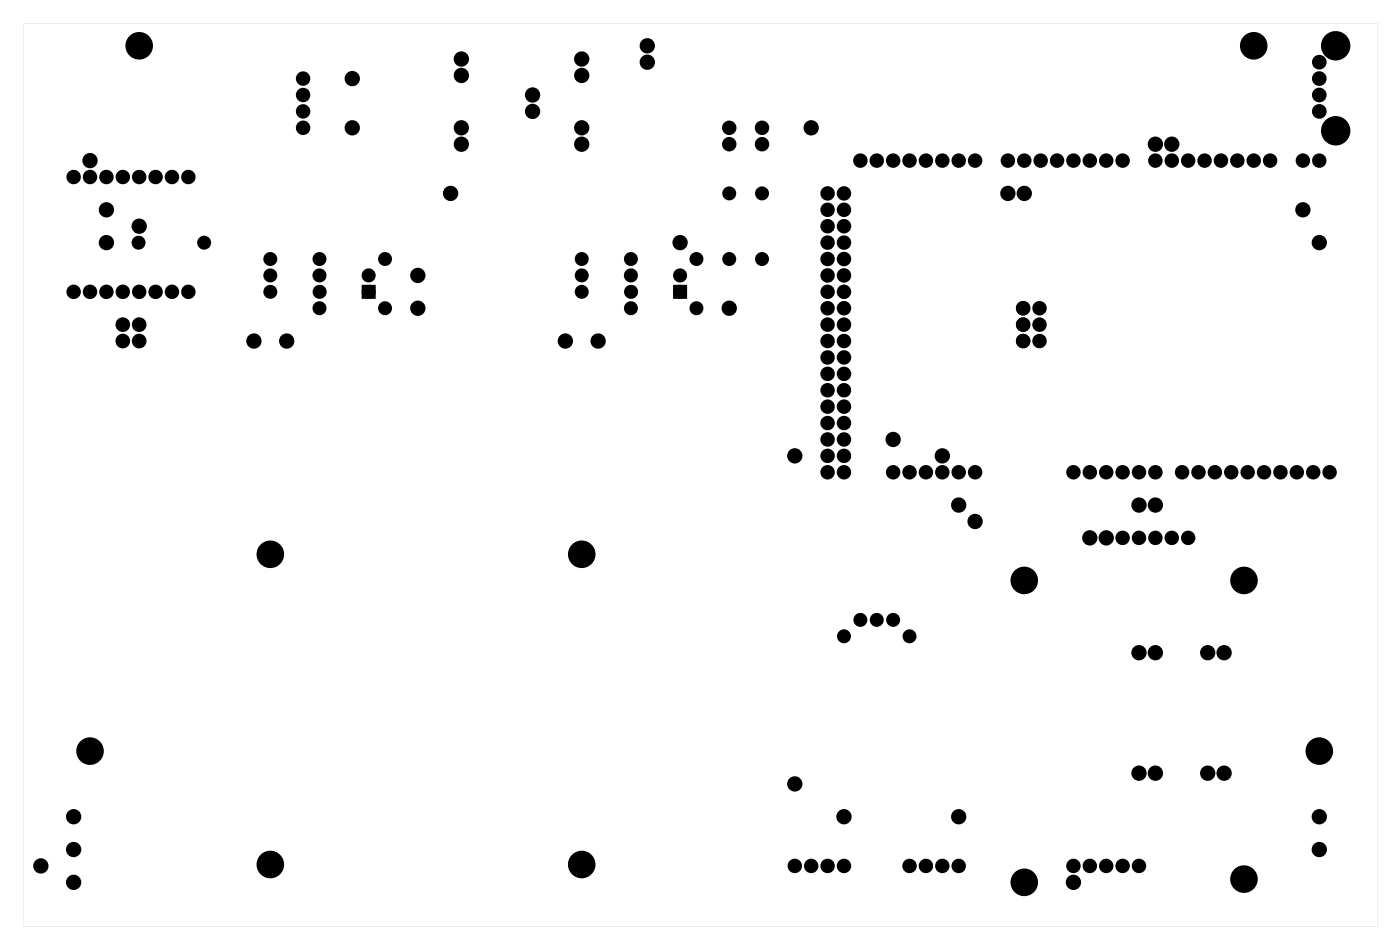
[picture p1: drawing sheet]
<svg xmlns="http://www.w3.org/2000/svg" width="217mm" height="147mm" viewBox="0 0 217 147" stroke-linecap="round" stroke-linejoin="round" font-family="sans-serif">
<g fill="#000">
<path d="M56.4 44.5h1.4v1.4h-1.4zM104.7 44.5h1.4v1.4h-1.4z"/>
<path d="M3.6 3.6h209.8v139.8h-209.8zM3.6 3.6v139.8h209.8v-139.8z"/>
</g>
<g fill="#000">
<circle cx="21.6" cy="7.1" r="1.75"/>
<circle cx="47" cy="14.7" r=".74"/>
<circle cx="47" cy="17.3" r=".74"/>
<circle cx="47" cy="19.8" r=".74"/>
<circle cx="47" cy="12.2" r=".74"/>
<circle cx="54.6" cy="19.8" r=".8"/>
<circle cx="54.6" cy="12.2" r=".8"/>
<circle cx="71.5" cy="19.8" r=".8"/>
<circle cx="71.5" cy="9.1" r=".8"/>
<circle cx="71.5" cy="11.7" r=".8"/>
<circle cx="82.5" cy="17.3" r=".8"/>
<circle cx="82.5" cy="14.7" r=".8"/>
<circle cx="90.2" cy="19.8" r=".8"/>
<circle cx="90.2" cy="9.1" r=".8"/>
<circle cx="90.2" cy="11.7" r=".8"/>
<circle cx="100.3" cy="7.1" r=".8"/>
<circle cx="100.3" cy="9.6" r=".8"/>
<circle cx="113" cy="19.8" r=".74"/>
<circle cx="118.1" cy="19.8" r=".74"/>
<circle cx="125.7" cy="19.8" r=".8"/>
<circle cx="194.3" cy="7.1" r="1.75"/>
<circle cx="204.5" cy="17.3" r=".75"/>
<circle cx="204.5" cy="14.7" r=".75"/>
<circle cx="204.5" cy="9.6" r=".75"/>
<circle cx="204.5" cy="12.2" r=".75"/>
<circle cx="207" cy="7.1" r="1.65"/>
<circle cx="11.4" cy="27.4" r=".74"/>
<circle cx="14" cy="24.9" r=".8"/>
<circle cx="14" cy="27.4" r=".74"/>
<circle cx="16.5" cy="37.6" r=".8"/>
<circle cx="16.5" cy="32.5" r=".8"/>
<circle cx="16.5" cy="27.4" r=".74"/>
<circle cx="19" cy="27.4" r=".74"/>
<circle cx="21.5" cy="37.6" r=".7"/>
<circle cx="21.6" cy="35" r=".8"/>
<circle cx="21.6" cy="27.4" r=".74"/>
<circle cx="24.1" cy="27.4" r=".74"/>
<circle cx="26.7" cy="27.4" r=".74"/>
<circle cx="29.2" cy="27.4" r=".74"/>
<circle cx="31.6" cy="37.6" r=".7"/>
<circle cx="69.8" cy="30" r=".8"/>
<circle cx="71.5" cy="22.3" r=".8"/>
<circle cx="90.2" cy="22.3" r=".8"/>
<circle cx="105.4" cy="37.6" r=".8"/>
<circle cx="113" cy="22.3" r=".74"/>
<circle cx="113" cy="30" r=".7"/>
<circle cx="118.1" cy="22.3" r=".74"/>
<circle cx="118.1" cy="30" r=".7"/>
<circle cx="128.3" cy="30" r=".74"/>
<circle cx="128.3" cy="35" r=".74"/>
<circle cx="128.3" cy="37.6" r=".74"/>
<circle cx="128.3" cy="32.5" r=".74"/>
<circle cx="130.8" cy="30" r=".74"/>
<circle cx="130.8" cy="35" r=".74"/>
<circle cx="130.8" cy="37.6" r=".74"/>
<circle cx="130.8" cy="32.5" r=".74"/>
<circle cx="133.3" cy="24.9" r=".74"/>
<circle cx="135.9" cy="24.9" r=".74"/>
<circle cx="138.4" cy="24.9" r=".74"/>
<circle cx="141" cy="24.9" r=".74"/>
<circle cx="143.5" cy="24.9" r=".74"/>
<circle cx="146" cy="24.9" r=".74"/>
<circle cx="148.6" cy="24.9" r=".74"/>
<circle cx="151.1" cy="24.9" r=".74"/>
<circle cx="156.2" cy="24.9" r=".74"/>
<circle cx="156.2" cy="30" r=".8"/>
<circle cx="158.7" cy="24.9" r=".74"/>
<circle cx="158.7" cy="30" r=".8"/>
<circle cx="161.3" cy="24.9" r=".74"/>
<circle cx="163.8" cy="24.9" r=".74"/>
<circle cx="166.4" cy="24.9" r=".74"/>
<circle cx="168.9" cy="24.9" r=".74"/>
<circle cx="171.4" cy="24.9" r=".74"/>
<circle cx="174" cy="24.9" r=".74"/>
<circle cx="179.1" cy="24.9" r=".74"/>
<circle cx="179.1" cy="22.3" r=".8"/>
<circle cx="181.6" cy="24.9" r=".74"/>
<circle cx="181.6" cy="22.3" r=".8"/>
<circle cx="184.1" cy="24.9" r=".74"/>
<circle cx="186.7" cy="24.9" r=".74"/>
<circle cx="189.2" cy="24.9" r=".74"/>
<circle cx="191.8" cy="24.9" r=".74"/>
<circle cx="194.3" cy="24.9" r=".74"/>
<circle cx="196.8" cy="24.9" r=".74"/>
<circle cx="201.9" cy="24.9" r=".74"/>
<circle cx="201.9" cy="32.5" r=".8"/>
<circle cx="204.5" cy="24.9" r=".74"/>
<circle cx="204.5" cy="37.6" r=".8"/>
<circle cx="207" cy="20.3" r="1.65"/>
<circle cx="11.4" cy="45.2" r=".74"/>
<circle cx="14" cy="45.2" r=".74"/>
<circle cx="16.5" cy="45.2" r=".74"/>
<circle cx="19" cy="50.3" r=".75"/>
<circle cx="19" cy="52.8" r=".75"/>
<circle cx="19" cy="45.2" r=".74"/>
<circle cx="21.6" cy="50.3" r=".75"/>
<circle cx="21.6" cy="52.8" r=".75"/>
<circle cx="21.6" cy="45.2" r=".74"/>
<circle cx="24.1" cy="45.2" r=".74"/>
<circle cx="26.7" cy="45.2" r=".74"/>
<circle cx="29.2" cy="45.2" r=".74"/>
<circle cx="39.4" cy="52.8" r=".8"/>
<circle cx="41.9" cy="42.7" r=".7"/>
<circle cx="41.9" cy="45.2" r=".7"/>
<circle cx="41.9" cy="40.1" r=".7"/>
<circle cx="44.4" cy="52.8" r=".8"/>
<circle cx="49.5" cy="40.1" r=".7"/>
<circle cx="49.5" cy="47.7" r=".7"/>
<circle cx="49.5" cy="42.7" r=".7"/>
<circle cx="49.5" cy="45.2" r=".7"/>
<circle cx="57.1" cy="45.2" r=".7"/>
<circle cx="57.1" cy="42.7" r=".7"/>
<circle cx="59.7" cy="40.1" r=".7"/>
<circle cx="59.7" cy="47.7" r=".7"/>
<circle cx="64.8" cy="47.7" r=".8"/>
<circle cx="64.8" cy="42.7" r=".8"/>
<circle cx="87.6" cy="52.8" r=".8"/>
<circle cx="90.2" cy="42.7" r=".7"/>
<circle cx="90.2" cy="45.2" r=".7"/>
<circle cx="90.2" cy="40.1" r=".7"/>
<circle cx="92.7" cy="52.8" r=".8"/>
<circle cx="97.8" cy="40.1" r=".7"/>
<circle cx="97.8" cy="47.7" r=".7"/>
<circle cx="97.8" cy="42.7" r=".7"/>
<circle cx="97.8" cy="45.2" r=".7"/>
<circle cx="105.4" cy="42.7" r=".7"/>
<circle cx="105.4" cy="45.2" r=".7"/>
<circle cx="107.9" cy="40.1" r=".7"/>
<circle cx="107.9" cy="47.7" r=".7"/>
<circle cx="113" cy="47.7" r=".8"/>
<circle cx="113" cy="40.1" r=".7"/>
<circle cx="118.1" cy="40.1" r=".7"/>
<circle cx="128.3" cy="52.8" r=".74"/>
<circle cx="128.3" cy="47.7" r=".74"/>
<circle cx="128.3" cy="40.1" r=".74"/>
<circle cx="128.3" cy="45.2" r=".74"/>
<circle cx="128.3" cy="55.4" r=".74"/>
<circle cx="128.3" cy="57.9" r=".74"/>
<circle cx="128.3" cy="42.7" r=".74"/>
<circle cx="128.3" cy="50.3" r=".74"/>
<circle cx="130.8" cy="52.8" r=".74"/>
<circle cx="130.8" cy="47.7" r=".74"/>
<circle cx="130.8" cy="45.2" r=".74"/>
<circle cx="130.8" cy="57.9" r=".74"/>
<circle cx="130.8" cy="55.4" r=".74"/>
<circle cx="130.8" cy="40.1" r=".74"/>
<circle cx="130.8" cy="42.7" r=".74"/>
<circle cx="130.8" cy="50.3" r=".74"/>
<circle cx="158.6" cy="52.8" r=".74"/>
<circle cx="158.6" cy="47.7" r=".74"/>
<circle cx="158.6" cy="50.3" r=".74"/>
<circle cx="161.1" cy="52.8" r=".74"/>
<circle cx="161.1" cy="47.7" r=".74"/>
<circle cx="161.1" cy="50.3" r=".74"/>
<circle cx="123.2" cy="70.6" r=".8"/>
<circle cx="128.3" cy="60.4" r=".74"/>
<circle cx="128.3" cy="70.6" r=".74"/>
<circle cx="128.3" cy="68.1" r=".74"/>
<circle cx="128.3" cy="65.5" r=".74"/>
<circle cx="128.3" cy="63" r=".74"/>
<circle cx="128.3" cy="73.1" r=".74"/>
<circle cx="130.8" cy="60.4" r=".74"/>
<circle cx="130.8" cy="68.1" r=".74"/>
<circle cx="130.8" cy="70.6" r=".74"/>
<circle cx="130.8" cy="65.5" r=".74"/>
<circle cx="130.8" cy="63" r=".74"/>
<circle cx="130.8" cy="73.1" r=".74"/>
<circle cx="138.4" cy="73.1" r=".74"/>
<circle cx="138.4" cy="68.1" r=".8"/>
<circle cx="141" cy="73.1" r=".74"/>
<circle cx="143.5" cy="73.1" r=".74"/>
<circle cx="146" cy="73.1" r=".74"/>
<circle cx="146" cy="70.6" r=".8"/>
<circle cx="148.6" cy="73.1" r=".74"/>
<circle cx="148.6" cy="78.2" r=".8"/>
<circle cx="151.1" cy="73.1" r=".74"/>
<circle cx="166.4" cy="73.1" r=".74"/>
<circle cx="168.9" cy="73.1" r=".74"/>
<circle cx="171.4" cy="73.1" r=".74"/>
<circle cx="174" cy="73.1" r=".74"/>
<circle cx="176.5" cy="73.1" r=".74"/>
<circle cx="176.5" cy="78.2" r=".8"/>
<circle cx="179.1" cy="73.1" r=".74"/>
<circle cx="179.1" cy="78.2" r=".8"/>
<circle cx="183.2" cy="73.1" r=".74"/>
<circle cx="185.7" cy="73.1" r=".74"/>
<circle cx="188.3" cy="73.1" r=".74"/>
<circle cx="190.8" cy="73.1" r=".74"/>
<circle cx="193.4" cy="73.1" r=".74"/>
<circle cx="195.9" cy="73.1" r=".74"/>
<circle cx="198.4" cy="73.1" r=".74"/>
<circle cx="201" cy="73.1" r=".74"/>
<circle cx="203.5" cy="73.1" r=".74"/>
<circle cx="206.1" cy="73.1" r=".74"/>
<circle cx="41.9" cy="85.8" r="1.75"/>
<circle cx="90.2" cy="85.8" r="1.75"/>
<circle cx="130.8" cy="98.5" r=".7"/>
<circle cx="133.3" cy="96" r=".7"/>
<circle cx="135.9" cy="96" r=".7"/>
<circle cx="138.4" cy="96" r=".7"/>
<circle cx="141" cy="98.5" r=".7"/>
<circle cx="151.1" cy="80.8" r=".8"/>
<circle cx="158.7" cy="89.9" r="1.75"/>
<circle cx="168.9" cy="83.3" r=".8"/>
<circle cx="171.4" cy="83.3" r=".8"/>
<circle cx="174" cy="83.3" r=".74"/>
<circle cx="176.5" cy="83.3" r=".74"/>
<circle cx="179.1" cy="83.3" r=".74"/>
<circle cx="181.6" cy="83.3" r=".74"/>
<circle cx="184.1" cy="83.3" r=".74"/>
<circle cx="192.8" cy="89.9" r="1.75"/>
<circle cx="14" cy="116.3" r="1.75"/>
<circle cx="176.5" cy="101.1" r=".8"/>
<circle cx="176.5" cy="119.7" r=".8"/>
<circle cx="179.1" cy="101.1" r=".8"/>
<circle cx="179.1" cy="119.7" r=".8"/>
<circle cx="187.2" cy="101.1" r=".8"/>
<circle cx="187.2" cy="119.7" r=".8"/>
<circle cx="189.7" cy="101.1" r=".8"/>
<circle cx="189.7" cy="119.7" r=".8"/>
<circle cx="204.5" cy="116.3" r="1.75"/>
<circle cx="6.3" cy="134.1" r=".8"/>
<circle cx="11.4" cy="131.6" r=".8"/>
<circle cx="11.4" cy="136.6" r=".8"/>
<circle cx="11.4" cy="126.5" r=".8"/>
<circle cx="41.9" cy="133.9" r="1.75"/>
<circle cx="90.2" cy="133.9" r="1.75"/>
<circle cx="123.2" cy="134.1" r=".74"/>
<circle cx="123.2" cy="121.4" r=".8"/>
<circle cx="125.7" cy="134.1" r=".74"/>
<circle cx="128.3" cy="134.1" r=".74"/>
<circle cx="130.8" cy="134.1" r=".74"/>
<circle cx="130.8" cy="126.5" r=".8"/>
<circle cx="141" cy="134.1" r=".74"/>
<circle cx="143.5" cy="134.1" r=".74"/>
<circle cx="146" cy="134.1" r=".74"/>
<circle cx="148.6" cy="134.1" r=".74"/>
<circle cx="148.6" cy="126.5" r=".8"/>
<circle cx="158.7" cy="136.6" r="1.75"/>
<circle cx="166.4" cy="134.1" r=".74"/>
<circle cx="166.4" cy="136.6" r=".8"/>
<circle cx="168.9" cy="134.1" r=".74"/>
<circle cx="171.4" cy="134.1" r=".74"/>
<circle cx="174" cy="134.1" r=".74"/>
<circle cx="176.5" cy="134.1" r=".74"/>
<circle cx="192.8" cy="136.1" r="1.75"/>
<circle cx="204.5" cy="131.6" r=".8"/>
<circle cx="204.5" cy="126.5" r=".8"/>
</g>
<g fill="none" stroke="#000" stroke-width=".76" stroke-linecap="butt">
<circle cx="21.6" cy="7.1" r="1.75"/>
<circle cx="47" cy="14.7" r=".74"/>
<circle cx="47" cy="12.2" r=".74"/>
<circle cx="47" cy="19.8" r=".74"/>
<circle cx="47" cy="17.3" r=".74"/>
<circle cx="54.6" cy="12.2" r=".8"/>
<circle cx="54.6" cy="19.8" r=".8"/>
<circle cx="71.5" cy="11.7" r=".8"/>
<circle cx="71.5" cy="19.8" r=".8"/>
<circle cx="71.5" cy="9.1" r=".8"/>
<circle cx="82.5" cy="17.3" r=".8"/>
<circle cx="82.5" cy="14.7" r=".8"/>
<circle cx="90.2" cy="11.7" r=".8"/>
<circle cx="90.2" cy="9.1" r=".8"/>
<circle cx="90.2" cy="19.8" r=".8"/>
<circle cx="100.3" cy="9.6" r=".8"/>
<circle cx="100.3" cy="7.1" r=".8"/>
<circle cx="113" cy="19.8" r=".74"/>
<circle cx="118.1" cy="19.8" r=".74"/>
<circle cx="125.7" cy="19.8" r=".8"/>
<circle cx="194.3" cy="7.1" r="1.75"/>
<circle cx="204.5" cy="14.7" r=".75"/>
<circle cx="204.5" cy="17.3" r=".75"/>
<circle cx="204.5" cy="12.2" r=".75"/>
<circle cx="204.5" cy="9.6" r=".75"/>
<circle cx="11.4" cy="27.4" r=".74"/>
<circle cx="14" cy="24.9" r=".8"/>
<circle cx="14" cy="27.4" r=".74"/>
<circle cx="16.5" cy="32.5" r=".8"/>
<circle cx="16.5" cy="37.6" r=".8"/>
<circle cx="16.5" cy="27.4" r=".74"/>
<circle cx="19" cy="27.4" r=".74"/>
<circle cx="21.5" cy="37.6" r=".7"/>
<circle cx="21.6" cy="35" r=".8"/>
<circle cx="21.6" cy="27.4" r=".74"/>
<circle cx="24.1" cy="27.4" r=".74"/>
<circle cx="26.7" cy="27.4" r=".74"/>
<circle cx="29.2" cy="27.4" r=".74"/>
<circle cx="31.6" cy="37.6" r=".7"/>
<circle cx="69.8" cy="30" r=".8"/>
<circle cx="71.5" cy="22.3" r=".8"/>
<circle cx="90.2" cy="22.3" r=".8"/>
<circle cx="105.4" cy="37.6" r=".8"/>
<circle cx="113" cy="22.3" r=".74"/>
<circle cx="113" cy="30" r=".7"/>
<circle cx="118.1" cy="22.3" r=".74"/>
<circle cx="118.1" cy="30" r=".7"/>
<circle cx="128.3" cy="32.5" r=".74"/>
<circle cx="128.3" cy="30" r=".74"/>
<circle cx="128.3" cy="35" r=".74"/>
<circle cx="128.3" cy="37.6" r=".74"/>
<circle cx="130.8" cy="32.5" r=".74"/>
<circle cx="130.8" cy="30" r=".74"/>
<circle cx="130.8" cy="35" r=".74"/>
<circle cx="130.8" cy="37.6" r=".74"/>
<circle cx="133.3" cy="24.9" r=".74"/>
<circle cx="135.9" cy="24.9" r=".74"/>
<circle cx="138.4" cy="24.9" r=".74"/>
<circle cx="141" cy="24.9" r=".74"/>
<circle cx="143.5" cy="24.9" r=".74"/>
<circle cx="146" cy="24.9" r=".74"/>
<circle cx="148.6" cy="24.9" r=".74"/>
<circle cx="151.1" cy="24.9" r=".74"/>
<circle cx="156.2" cy="24.9" r=".74"/>
<circle cx="156.2" cy="30" r=".8"/>
<circle cx="158.7" cy="24.9" r=".74"/>
<circle cx="158.7" cy="30" r=".8"/>
<circle cx="161.3" cy="24.9" r=".74"/>
<circle cx="163.8" cy="24.9" r=".74"/>
<circle cx="166.4" cy="24.9" r=".74"/>
<circle cx="168.9" cy="24.9" r=".74"/>
<circle cx="171.4" cy="24.9" r=".74"/>
<circle cx="174" cy="24.9" r=".74"/>
<circle cx="179.1" cy="24.9" r=".74"/>
<circle cx="179.1" cy="22.3" r=".8"/>
<circle cx="181.6" cy="24.9" r=".74"/>
<circle cx="181.6" cy="22.3" r=".8"/>
<circle cx="184.1" cy="24.9" r=".74"/>
<circle cx="186.7" cy="24.9" r=".74"/>
<circle cx="189.2" cy="24.9" r=".74"/>
<circle cx="191.8" cy="24.9" r=".74"/>
<circle cx="194.3" cy="24.9" r=".74"/>
<circle cx="196.8" cy="24.9" r=".74"/>
<circle cx="201.9" cy="24.9" r=".74"/>
<circle cx="201.9" cy="32.5" r=".8"/>
<circle cx="204.5" cy="24.9" r=".74"/>
<circle cx="204.5" cy="37.6" r=".8"/>
<circle cx="11.4" cy="45.2" r=".74"/>
<circle cx="14" cy="45.2" r=".74"/>
<circle cx="16.5" cy="45.2" r=".74"/>
<circle cx="19" cy="52.8" r=".75"/>
<circle cx="19" cy="50.3" r=".75"/>
<circle cx="19" cy="45.2" r=".74"/>
<circle cx="21.6" cy="50.3" r=".75"/>
<circle cx="21.6" cy="52.8" r=".75"/>
<circle cx="21.6" cy="45.2" r=".74"/>
<circle cx="24.1" cy="45.2" r=".74"/>
<circle cx="26.7" cy="45.2" r=".74"/>
<circle cx="29.2" cy="45.2" r=".74"/>
<circle cx="39.4" cy="52.8" r=".8"/>
<circle cx="41.9" cy="42.7" r=".7"/>
<circle cx="41.9" cy="40.1" r=".7"/>
<circle cx="41.9" cy="45.2" r=".7"/>
<circle cx="44.4" cy="52.8" r=".8"/>
<circle cx="49.5" cy="40.1" r=".7"/>
<circle cx="49.5" cy="47.7" r=".7"/>
<circle cx="59.7" cy="40.1" r=".7"/>
<circle cx="59.7" cy="47.7" r=".7"/>
<circle cx="64.8" cy="47.7" r=".8"/>
<circle cx="64.8" cy="42.7" r=".8"/>
<circle cx="87.6" cy="52.8" r=".8"/>
<circle cx="90.2" cy="42.7" r=".7"/>
<circle cx="90.2" cy="40.1" r=".7"/>
<circle cx="90.2" cy="45.2" r=".7"/>
<circle cx="92.7" cy="52.8" r=".8"/>
<circle cx="97.8" cy="47.7" r=".7"/>
<circle cx="97.8" cy="40.1" r=".7"/>
<circle cx="107.9" cy="40.1" r=".7"/>
<circle cx="107.9" cy="47.7" r=".7"/>
<circle cx="113" cy="47.7" r=".8"/>
<circle cx="113" cy="40.1" r=".7"/>
<circle cx="118.1" cy="40.1" r=".7"/>
<circle cx="128.3" cy="55.4" r=".74"/>
<circle cx="128.3" cy="52.8" r=".74"/>
<circle cx="128.3" cy="57.9" r=".74"/>
<circle cx="128.3" cy="50.3" r=".74"/>
<circle cx="128.3" cy="47.7" r=".74"/>
<circle cx="128.3" cy="40.1" r=".74"/>
<circle cx="128.3" cy="45.2" r=".74"/>
<circle cx="128.3" cy="42.7" r=".74"/>
<circle cx="130.8" cy="52.8" r=".74"/>
<circle cx="130.8" cy="57.9" r=".74"/>
<circle cx="130.8" cy="55.4" r=".74"/>
<circle cx="130.8" cy="50.3" r=".74"/>
<circle cx="130.8" cy="42.7" r=".74"/>
<circle cx="130.8" cy="45.2" r=".74"/>
<circle cx="130.8" cy="40.1" r=".74"/>
<circle cx="130.8" cy="47.7" r=".74"/>
<circle cx="158.6" cy="50.3" r=".74"/>
<circle cx="158.6" cy="47.7" r=".74"/>
<circle cx="158.6" cy="52.8" r=".74"/>
<circle cx="161.1" cy="50.3" r=".74"/>
<circle cx="161.1" cy="47.7" r=".74"/>
<circle cx="161.1" cy="52.8" r=".74"/>
<circle cx="123.2" cy="70.6" r=".8"/>
<circle cx="128.3" cy="63" r=".74"/>
<circle cx="128.3" cy="65.5" r=".74"/>
<circle cx="128.3" cy="60.4" r=".74"/>
<circle cx="128.3" cy="68.1" r=".74"/>
<circle cx="128.3" cy="70.6" r=".74"/>
<circle cx="128.3" cy="73.1" r=".74"/>
<circle cx="130.8" cy="70.6" r=".74"/>
<circle cx="130.8" cy="63" r=".74"/>
<circle cx="130.8" cy="65.5" r=".74"/>
<circle cx="130.8" cy="60.4" r=".74"/>
<circle cx="130.8" cy="73.1" r=".74"/>
<circle cx="130.8" cy="68.1" r=".74"/>
<circle cx="138.4" cy="73.1" r=".74"/>
<circle cx="138.4" cy="68.1" r=".8"/>
<circle cx="141" cy="73.1" r=".74"/>
<circle cx="143.5" cy="73.1" r=".74"/>
<circle cx="146" cy="73.1" r=".74"/>
<circle cx="146" cy="70.6" r=".8"/>
<circle cx="148.6" cy="73.1" r=".74"/>
<circle cx="148.6" cy="78.2" r=".8"/>
<circle cx="151.1" cy="73.1" r=".74"/>
<circle cx="166.4" cy="73.1" r=".74"/>
<circle cx="168.9" cy="73.1" r=".74"/>
<circle cx="171.4" cy="73.1" r=".74"/>
<circle cx="174" cy="73.1" r=".74"/>
<circle cx="176.5" cy="73.1" r=".74"/>
<circle cx="176.5" cy="78.2" r=".8"/>
<circle cx="179.1" cy="73.1" r=".74"/>
<circle cx="179.1" cy="78.2" r=".8"/>
<circle cx="183.2" cy="73.1" r=".74"/>
<circle cx="185.7" cy="73.1" r=".74"/>
<circle cx="188.3" cy="73.1" r=".74"/>
<circle cx="190.8" cy="73.1" r=".74"/>
<circle cx="193.4" cy="73.1" r=".74"/>
<circle cx="195.9" cy="73.1" r=".74"/>
<circle cx="198.4" cy="73.1" r=".74"/>
<circle cx="201" cy="73.1" r=".74"/>
<circle cx="203.5" cy="73.1" r=".74"/>
<circle cx="206.1" cy="73.1" r=".74"/>
<circle cx="41.9" cy="85.8" r="1.75"/>
<circle cx="90.2" cy="85.8" r="1.75"/>
<circle cx="130.8" cy="98.5" r=".7"/>
<circle cx="133.3" cy="96" r=".7"/>
<circle cx="135.9" cy="96" r=".7"/>
<circle cx="138.4" cy="96" r=".7"/>
<circle cx="141" cy="98.5" r=".7"/>
<circle cx="151.1" cy="80.8" r=".8"/>
<circle cx="158.7" cy="89.9" r="1.75"/>
<circle cx="168.9" cy="83.3" r=".8"/>
<circle cx="171.4" cy="83.3" r=".8"/>
<circle cx="174" cy="83.3" r=".74"/>
<circle cx="176.5" cy="83.3" r=".74"/>
<circle cx="179.1" cy="83.3" r=".74"/>
<circle cx="181.6" cy="83.3" r=".74"/>
<circle cx="184.1" cy="83.3" r=".74"/>
<circle cx="192.8" cy="89.9" r="1.75"/>
<circle cx="14" cy="116.3" r="1.75"/>
<circle cx="176.5" cy="101.1" r=".8"/>
<circle cx="176.5" cy="119.7" r=".8"/>
<circle cx="179.1" cy="101.1" r=".8"/>
<circle cx="179.1" cy="119.7" r=".8"/>
<circle cx="187.2" cy="119.7" r=".8"/>
<circle cx="187.2" cy="101.1" r=".8"/>
<circle cx="189.7" cy="101.1" r=".8"/>
<circle cx="189.7" cy="119.7" r=".8"/>
<circle cx="204.5" cy="116.3" r="1.75"/>
<circle cx="6.3" cy="134.1" r=".8"/>
<circle cx="11.4" cy="126.5" r=".8"/>
<circle cx="11.4" cy="131.6" r=".8"/>
<circle cx="11.4" cy="136.6" r=".8"/>
<circle cx="41.9" cy="133.9" r="1.75"/>
<circle cx="90.2" cy="133.9" r="1.75"/>
<circle cx="123.2" cy="134.1" r=".74"/>
<circle cx="123.2" cy="121.4" r=".8"/>
<circle cx="125.7" cy="134.1" r=".74"/>
<circle cx="128.3" cy="134.1" r=".74"/>
<circle cx="130.8" cy="134.1" r=".74"/>
<circle cx="130.8" cy="126.5" r=".8"/>
<circle cx="141" cy="134.1" r=".74"/>
<circle cx="143.5" cy="134.1" r=".74"/>
<circle cx="146" cy="134.1" r=".74"/>
<circle cx="148.6" cy="134.1" r=".74"/>
<circle cx="148.6" cy="126.5" r=".8"/>
<circle cx="158.7" cy="136.6" r="1.75"/>
<circle cx="166.4" cy="134.1" r=".74"/>
<circle cx="166.4" cy="136.6" r=".8"/>
<circle cx="168.9" cy="134.1" r=".74"/>
<circle cx="171.4" cy="134.1" r=".74"/>
<circle cx="174" cy="134.1" r=".74"/>
<circle cx="176.5" cy="134.1" r=".74"/>
<circle cx="192.8" cy="136.1" r="1.75"/>
<circle cx="204.5" cy="126.5" r=".8"/>
<circle cx="204.5" cy="131.6" r=".8"/>
</g>
<g fill="none" stroke="#000" stroke-width="1.3" stroke-linecap="butt">
<circle cx="207" cy="7.1" r="1.65"/>
<circle cx="207" cy="20.3" r="1.65"/>
</g>
<g fill="none" stroke="#000" stroke-width=".78" stroke-linecap="butt">
<path d="M56.4 44.5h1.4v1.4h-1.4zM104.7 44.5h1.4v1.4h-1.4z"/>
<circle cx="49.5" cy="42.7" r=".7"/>
<circle cx="49.5" cy="45.2" r=".7"/>
<circle cx="57.1" cy="45.2" r=".7"/>
<circle cx="57.1" cy="42.7" r=".7"/>
<circle cx="97.8" cy="42.7" r=".7"/>
<circle cx="97.8" cy="45.2" r=".7"/>
<circle cx="105.4" cy="45.2" r=".7"/>
<circle cx="105.4" cy="42.7" r=".7"/>
</g>
</svg>
